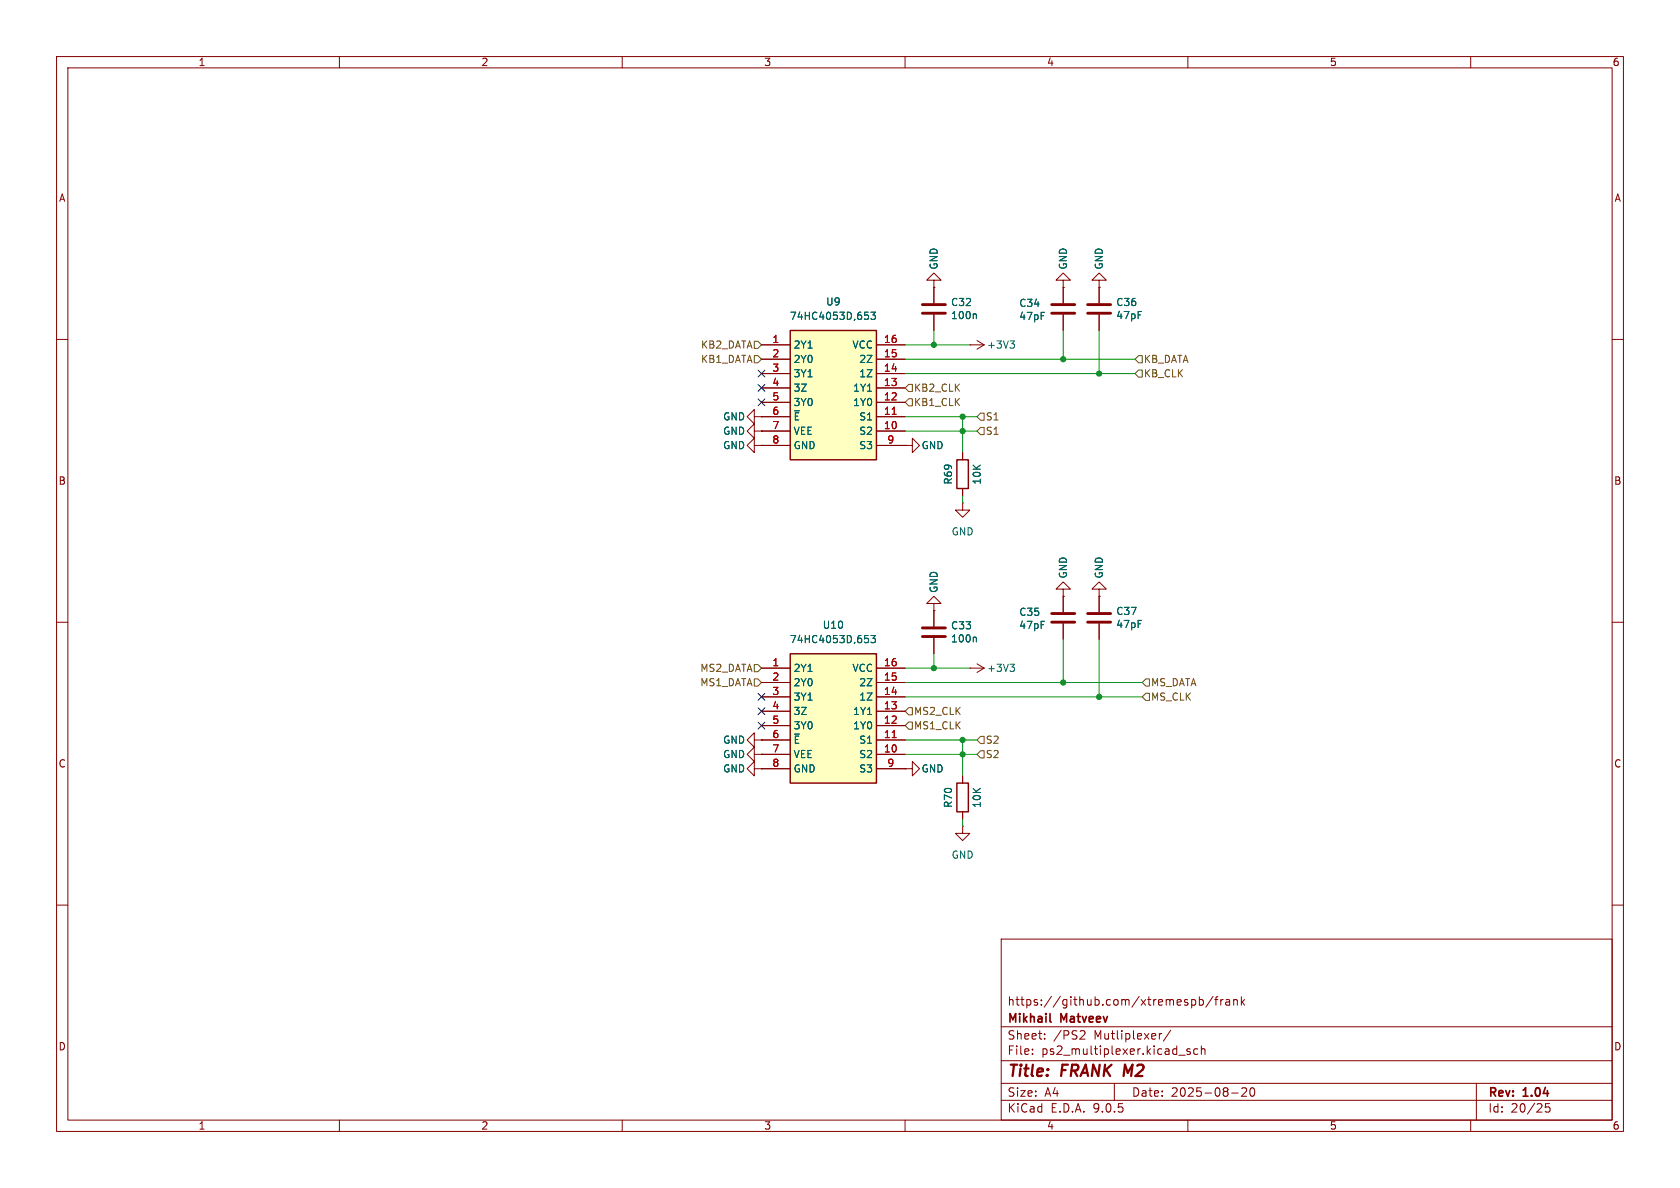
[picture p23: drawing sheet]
<svg xmlns="http://www.w3.org/2000/svg" width="297mm" height="210mm" viewBox="0 0 297 210" stroke-linecap="round" stroke-linejoin="round" font-family="sans-serif">
<defs><g id="words">
<g font-size="2.8" fill="#840000">
<text x="178" y="190.9">Title:</text>
<text x="187.7" y="190.9">FRANK M2</text>
</g>
<g font-size="2.1" fill="#840000">
<text x="178" y="178">https://github.com/xtremespb/frank</text>
<text x="178" y="184">Sheet:</text>
<text x="178" y="181.2">Mikhail</text>
<text x="186.2" y="184">/PS2</text>
<text x="187.6" y="181.2">Matveev</text>
<text x="193.5" y="184">Mutliplexer/</text>
<text x="178" y="186.7">File:</text>
<text x="184.1" y="186.7">ps2_multiplexer.kicad_sch</text>
<text x="178" y="196.9">KiCad</text>
<text x="178" y="194.1">Size:</text>
<text x="184.7" y="194.1">A4</text>
<text x="185.7" y="196.9">E.D.A.</text>
<text x="193.3" y="196.9">9.0.5</text>
<text x="200" y="194.1">Date:</text>
<text x="207" y="194.1">2025-08-20</text>
<text x="263" y="194.3">Rev:</text>
<text x="263" y="196.9">Id:</text>
<text x="267.1" y="196.9">20/25</text>
<text x="269.4" y="194.3">1.04</text>
</g>
<g font-size="1.8" fill="#840000">
<text x="35" y="11.9">1</text>
<text x="85" y="11.9">2</text>
<text x="135" y="11.9">3</text>
<text x="185" y="11.9">4</text>
<text x="235" y="11.9">5</text>
<text x="285" y="11.9">6</text>
<text x="10.3" y="35.9">A</text>
<text x="285.3" y="35.9">A</text>
<text x="10.3" y="85.9">B</text>
<text x="285.3" y="85.9">B</text>
<text x="10.3" y="135.9">C</text>
<text x="285.3" y="135.9">C</text>
<text x="10.3" y="185.9">D</text>
<text x="285.3" y="185.9">D</text>
<text x="35" y="199.9">1</text>
<text x="85" y="199.9">2</text>
<text x="135" y="199.9">3</text>
<text x="185" y="199.9">4</text>
<text x="235" y="199.9">5</text>
<text x="285" y="199.9">6</text>
</g>
<g font-size="1.8" fill="#006464">
<text x="166" y="47.8" transform="rotate(-90 166 47.8)">GND</text>
<text x="188.8" y="47.8" transform="rotate(-90 188.8 47.8)">GND</text>
<text x="195.2" y="47.8" transform="rotate(-90 195.2 47.8)">GND</text>
<text x="139.5" y="56.7">74HC4053D,653</text>
<text x="145.9" y="54.2">U9</text>
<text x="168" y="56.6">100n</text>
<text x="168" y="54.3">C32</text>
<text x="180.1" y="54.5">C34</text>
<text x="180.1" y="56.8">47pF</text>
<text x="197.2" y="54.3">C36</text>
<text x="197.2" y="56.6">47pF</text>
<text x="140.2" y="61.8">2Y1</text>
<text x="140.2" y="64.4">2Y0</text>
<text x="150.6" y="61.8">VCC</text>
<text x="151.8" y="64.4">2Z</text>
<text x="174.4" y="61.8">+3V3</text>
<text x="140.2" y="66.9">3Y1</text>
<text x="140.2" y="69.4">3Z</text>
<text x="140.2" y="72">3Y0</text>
<text x="150.7" y="69.4">1Y1</text>
<text x="150.7" y="72">1Y0</text>
<text x="151.8" y="66.9">1Z</text>
<text x="127.7" y="77.1">GND</text>
<text x="127.7" y="74.5">GND</text>
<text x="140.2" y="74.5">~{E}</text>
<text x="140.2" y="77.1">VEE</text>
<text x="151.8" y="74.5">S1</text>
<text x="151.8" y="77.1">S2</text>
<text x="127.7" y="79.6">GND</text>
<text x="140.2" y="79.6">GND</text>
<text x="151.8" y="79.6">S3</text>
<text x="162.8" y="79.6">GND</text>
<text x="168.5" y="85.8" transform="rotate(-90 168.5 85.8)">R69</text>
<text x="173.6" y="85.8" transform="rotate(-90 173.6 85.8)">10K</text>
<text x="168.1" y="94.8">GND</text>
<text x="166" y="104.9" transform="rotate(-90 166 104.9)">GND</text>
<text x="188.8" y="102.4" transform="rotate(-90 188.8 102.4)">GND</text>
<text x="195.2" y="102.4" transform="rotate(-90 195.2 102.4)">GND</text>
<text x="139.5" y="113.9">74HC4053D,653</text>
<text x="145.3" y="111.4">U10</text>
<text x="168" y="113.8">100n</text>
<text x="168" y="111.5">C33</text>
<text x="180.1" y="109.1">C35</text>
<text x="180.1" y="111.4">47pF</text>
<text x="197.2" y="108.9">C37</text>
<text x="197.2" y="111.2">47pF</text>
<text x="140.2" y="119">2Y1</text>
<text x="150.6" y="119">VCC</text>
<text x="174.4" y="119">+3V3</text>
<text x="140.2" y="121.5">2Y0</text>
<text x="140.2" y="124.1">3Y1</text>
<text x="151.8" y="121.5">2Z</text>
<text x="151.8" y="124.1">1Z</text>
<text x="127.7" y="131.7">GND</text>
<text x="140.2" y="126.6">3Z</text>
<text x="140.2" y="129.1">3Y0</text>
<text x="140.2" y="131.7">~{E}</text>
<text x="150.7" y="126.6">1Y1</text>
<text x="150.7" y="129.1">1Y0</text>
<text x="151.8" y="131.7">S1</text>
<text x="127.7" y="134.2">GND</text>
<text x="127.7" y="136.8">GND</text>
<text x="140.2" y="134.2">VEE</text>
<text x="140.2" y="136.8">GND</text>
<text x="151.8" y="134.2">S2</text>
<text x="151.8" y="136.8">S3</text>
<text x="162.8" y="136.8">GND</text>
<text x="168.5" y="142.9" transform="rotate(-90 168.5 142.9)">R70</text>
<text x="173.6" y="142.9" transform="rotate(-90 173.6 142.9)">10K</text>
<text x="168.1" y="152">GND</text>
</g>
<g font-size="1.8" fill="#725600">
<text x="123.8" y="61.8">KB2_DATA</text>
<text x="123.8" y="64.4">KB1_DATA</text>
<text x="202.1" y="64.4">KB_DATA</text>
<text x="161.5" y="69.4">KB2_CLK</text>
<text x="161.5" y="72">KB1_CLK</text>
<text x="202.1" y="66.9">KB_CLK</text>
<text x="174.2" y="74.5">S1</text>
<text x="174.2" y="77.1">S1</text>
<text x="123.7" y="119">MS2_DATA</text>
<text x="123.7" y="121.5">MS1_DATA</text>
<text x="203.4" y="121.5">MS_DATA</text>
<text x="203.4" y="124.1">MS_CLK</text>
<text x="161.5" y="126.6">MS2_CLK</text>
<text x="161.5" y="129.1">MS1_CLK</text>
<text x="174.2" y="131.7">S2</text>
<text x="174.2" y="134.2">S2</text>
</g>
<g font-size="1.8" fill="#a90000">
<text x="136.5" y="60.7">1</text>
<text x="136.5" y="63.2">2</text>
<text x="136.5" y="65.8">3</text>
<text x="156.2" y="60.7">16</text>
<text x="156.2" y="63.2">15</text>
<text x="156.2" y="65.8">14</text>
<text x="136.5" y="68.3">4</text>
<text x="136.5" y="70.9">5</text>
<text x="156.2" y="68.3">13</text>
<text x="156.2" y="70.9">12</text>
<text x="136.5" y="73.4">6</text>
<text x="136.5" y="75.9">7</text>
<text x="156.2" y="73.4">11</text>
<text x="156.2" y="75.9">10</text>
<text x="136.5" y="78.5">8</text>
<text x="156.8" y="78.5">9</text>
<text x="136.5" y="117.9">1</text>
<text x="156.2" y="117.9">16</text>
<text x="136.5" y="120.4">2</text>
<text x="136.5" y="122.9">3</text>
<text x="136.5" y="125.5">4</text>
<text x="156.2" y="120.4">15</text>
<text x="156.2" y="122.9">14</text>
<text x="156.2" y="125.5">13</text>
<text x="136.5" y="128">5</text>
<text x="136.5" y="130.6">6</text>
<text x="156.2" y="128">12</text>
<text x="156.2" y="130.6">11</text>
<text x="136.5" y="133.1">7</text>
<text x="136.5" y="135.6">8</text>
<text x="156.2" y="133.1">10</text>
<text x="156.8" y="135.6">9</text>
</g>
</g></defs>
<g fill="none" stroke="#840000" stroke-width=".18">
<path d="M10 10h277v190h-277zM12 12h273v186h-273zM60 10v2M110 10v2M160 10v2M210 10v2M260 10v2M10 60h2M285 60h2M10 110h2M188 104.1h1.2l-1.2-1.2-1.3 1.2h1.3v1.3M188 105.4h.1"/>
<path d="M194.3 105.4v2.8M194.3 110.2v2.8M285 110h2M133.3 133.4v-1.3l-1.2 1.3 1.2 1.2v-1.2h1.3M134.6 133.4h.1M10 160h2M177 166h108v32h-108zM210.7 176.8l.4-.1 .3 .3v.4l-.2 .2h-.5M212 176.8l.5-.1 .2 .3v.4l-.1 .2h-.6M212 176.2v1.5M214.5 176.1l-1.3 2M214.7 176.7h.6"/>
<path d="M215.3 176.2l-.3 .2v1.3M215.8 176.7v1M216.2 176.7l-.2 .1-.2 .2M216.7 176.8h.6l.1 .9M217.4 177.1h-.5a.29 .29 0 0 0-.2 .3 .29 .29 0 0 0 .2 .3l.5-.1M218.1 176.8l.2-.1 .4 .1v.9M218.1 176.7v1M219.5 176.2v1.5M219.6 177.1l.4 .6M220 176.7l-.5 .6M285 160h2M60 198v2"/>
<path d="M110 198v2M160 198v2M177 194.5h108M177 191.5h108M177 187.5h108M177 181.5h108M182.5 186.3v.1M182.5 185.5v.1M184.7 183.6v.1M184.7 182.8v.1M191.2 182.2l.5 .1 .1 .3-.9 1.1h.9M197 191.5v3"/>
<path d="M205 182.7v1M205.4 182.7l-.3 .1-.1 .2M207 182.1l-1.3 2M208.4 186.5h1.1M210 198v2M210.4 185.5l-.4-.1-.2 .2 .1 .2 .5 .2v.3h-.6M211.7 185.5l-.4-.1-.3 .3v.4l.2 .2h.5M212.4 185.5l.2-.1 .4 .1v.9M212.4 184.9v1.5M217.7 193.2h1.2M219.5 192.4l.6-.1 .2 .1 .1 .3-.9 1.1h.9M221.1 192.4l.2-.1a.81 .81 0 0 1 .6 .6 .81 .81 0 0 1-.3 .8l-.1 .1a.81 .81 0 0 1-.4-1.4z"/>
<path d="M260 198v2M261 191.5v6.5M274 195.1h-.8v.7l.2-.1h.5l.1 .3v.5l-.3 .1-.5-.1"/>
</g>
<path d="M185.6 180.5l.2 .2" fill="none" stroke="#840000" stroke-width=".3"/>
<path d="M192.3 108.5h4M192.3 110h4" fill="none" stroke="#840000" stroke-width=".51"/>
<path d="M139.7 58.4h15.2v22.9h-15.2z" fill="#ffffc2"/>
<path d="M139.7 58.4h15.2v22.9h-15.2z" fill="none" stroke="#840000" stroke-width=".25"/>
<g fill="none" stroke="#840000" stroke-width=".18">
<path d="M165.1 49.5h1.3l-1.3-1.2-1.3 1.2h1.3v1.3M165.1 50.8h.1M165.1 50.8v2.8M165.1 55.6v2.8M134.6 61h5.1M134.6 63.5h5.1M134.6 66h5.1M134.6 68.6h5.1M134.6 71.1h5.1M134.6 73.7h5.1M134.6 76.2h5.1M134.6 78.7h5.1"/>
<path d="M154.9 61h5.1M154.9 63.5h5.1M154.9 66h5.1M154.9 68.6h5.1M154.9 71.1h5.1M154.9 73.7h5.1M154.9 76.2h5.1M154.9 78.7h5.1M171.4 61h.1M171.4 61h2.6M172.7 60.2l1.3 .8M174 61l-1.3 .7"/>
<path d="M165.1 108v2.7M165.1 112.8v2.8M171.4 118.1h.1M171.4 118.1h2.6M172.7 117.3l1.3 .8M174 118.1l-1.3 .8M188 105.4v2.8M188 110.2v2.8M194.3 104.1h1.3l-1.3-1.2-1.3 1.2h1.3v1.3M194.3 105.4h.1M160 135.9h1.3v-1.3l1.3 1.3-1.3 1.3v-1.3M160 135.9h.1"/>
</g>
<path d="M157.7 73.2h.7" fill="none" stroke="#a90000" stroke-width=".18"/>
<path d="M152.9 55.2h.6M153 55.7h.3l.2 .2-.1 .5-.4 .1M154 55.2h.8l-.5 .5 .4 .1v.5l-.2 .2-.5-.2M172.4 55.5l.2 .2v.6M178.5 60.3h.8l-.4 .5M179.1 60.8l.2 .2v.3l-.2 .2M172.4 112.6l.2 .2v.7M178.5 117.4h.8l-.4 .5M179.1 117.9l.2 .2v.3l-.2 .3" fill="none" stroke="#006464" stroke-width=".18"/>
<path d="M163.1 53.8h4M163.1 55.4h4M163.1 111h4M163.1 112.5h4M185.9 108.5h4.1M185.9 110h4.1" fill="none" stroke="#840000" stroke-width=".51"/>
<path d="M139.7 115.6h15.2v22.8h-15.2z" fill="#ffffc2"/>
<path d="M169.2 81.3h2v5.1h-2zM139.7 115.6h15.2v22.8h-15.2zM169.2 138.4h2v5.1h-2z" fill="none" stroke="#840000" stroke-width=".25"/>
<g fill="none" stroke="#840000" stroke-width=".18">
<path d="M165.1 50.8h.1M165.1 50.8v2.8M165.1 55.6v2.8M188 49.5h1.2l-1.2-1.2-1.3 1.2h1.3v1.3M188 50.8h.1M188 50.8v2.8M188 55.6v2.8M194.3 49.5h1.3l-1.3-1.2-1.3 1.2h1.3v1.3M194.3 50.8h.1M194.3 50.8v2.8M194.3 55.6v2.8M133.3 78.7v-1.2l-1.2 1.2 1.2 1.3v-1.3h1.3"/>
<path d="M133.3 76.2v-1.3l-1.2 1.3 1.2 1.3v-1.3h1.3M133.3 73.7v-1.3l-1.2 1.3 1.2 1.2v-1.2h1.3M134.6 78.7h.1M134.6 76.2h.1M134.6 73.7h.1M134.6 61h5.1M134.6 63.5h5.1M134.6 66h5.1M134.6 68.6h5.1M134.6 71.1h5.1M134.6 73.7h5.1M134.6 76.2h5.1"/>
<path d="M134.6 78.7h5.1M154.9 61h5.1M154.9 63.5h5.1M154.9 66h5.1M154.9 68.6h5.1M154.9 71.1h5.1M154.9 73.7h5.1M154.9 76.2h5.1M154.9 78.7h5.1M160 78.7h1.3v-1.2l1.3 1.2-1.3 1.3v-1.3M160 78.7h.1M170.2 88.9v1.3h1.2l-1.2 1.2-1.3-1.2h1.3"/>
<path d="M170.2 88.9h.1M170.2 80v1.3M170.2 86.4v1.2M134.6 118.1h5.1M154.9 118.1h5.1M165.1 106.7h1.3l-1.3-1.3-1.3 1.3h1.3v1.3M165.1 108h.1M165.1 108v2.7M165.1 112.8v2.8M188 105.4h.1M188 105.4v2.8M188 110.2v2.8"/>
<path d="M194.3 105.4h.1M194.3 105.4v2.8M194.3 110.2v2.8M133.3 135.9v-1.3l-1.2 1.3 1.2 1.3v-1.3h1.3M133.3 130.8v-1.3l-1.2 1.3 1.2 1.3v-1.3h1.3M134.6 135.9h.1M134.6 130.8h.1M134.6 133.4h.1M134.6 120.7h5.1M134.6 123.2h5.1M134.6 125.7h5.1M134.6 128.3h5.1"/>
<path d="M134.6 130.8h5.1M134.6 133.4h5.1M134.6 135.9h5.1M154.9 120.7h5.1M154.9 123.2h5.1M154.9 125.7h5.1M154.9 128.3h5.1M154.9 130.8h5.1M154.9 133.4h5.1M154.9 135.9h5.1M160 135.9h.1M170.2 137.2v1.2"/>
<path d="M170.2 146.1v1.2h1.2l-1.2 1.3-1.3-1.3h1.3M170.2 146.1h.1M170.2 143.5v1.3"/>
</g>
<path d="M157.7 73.2h.7M157.7 130.4h.7" fill="none" stroke="#a90000" stroke-width=".18"/>
<path d="M152.9 55.2h.6M153 55.7h.3l.2 .2-.1 .5-.4 .1M154 55.2h.8l-.5 .5 .4 .1v.5l-.2 .2-.5-.2M172.4 55.5l.2 .2v.6M152.9 112.3h.6M153 112.8h.3l.2 .3-.1 .4-.4 .1M154 112.3h.8l-.5 .5 .4 .1v.6l-.2 .1-.5-.1M172.4 112.6l.2 .2v.7" fill="none" stroke="#006464" stroke-width=".18"/>
<path d="M185.9 53.8h4.1M185.9 55.4h4.1M192.3 53.8h4M192.3 55.4h4" fill="none" stroke="#840000" stroke-width=".51"/>
<g fill="none" stroke="#725600" stroke-width=".18">
<path d="M133.3 60.3h.7l.6 .7-.6 .6h-.7zM133.3 62.9h.7l.6 .6-.6 .6h-.7zM160.7 67.9h.6v1.3h-.6l-.7-.6zM160.7 70.5h.6v1.3h-.6l-.7-.7zM173.4 73h.6v1.3h-.6l-.7-.6zM173.4 75.6h.6v1.2h-.6l-.7-.6zM201.3 62.9h.6v1.2h-.6l-.6-.6zM201.3 65.4h.6v1.3h-.6l-.6-.7zM133.3 117.5h.7l.6 .6-.6 .6h-.7zM133.3 120h.7l.6 .7-.6 .6h-.7zM160.7 125.1h.6v1.3h-.6l-.7-.7zM160.7 127.6h.6v1.3h-.6l-.7-.6z"/>
<path d="M173.4 132.7h.6v1.3h-.6l-.7-.6zM173.4 130.2h.6v1.2h-.6l-.7-.6zM202.6 120h.6v1.3h-.6l-.7-.6zM202.6 122.6h.6v1.2h-.6l-.7-.6z"/>
</g>
<g fill="none" stroke="#009600" stroke-width=".18">
<path d="M165.1 58.4v2.6M188 58.4v5.1M194.3 58.4v7.6M160 66h40.7M160 73.7h12.7M160 76.2h12.7M160 63.5h40.7M160 61h11.4M170.2 73.7v6.3M170.2 87.6v1.3M160 118.1h11.4M165.1 115.6v2.5"/>
<path d="M188 113v7.7M194.3 113v10.2M160 130.8h12.7M160 120.7h41.9M160 133.4h12.7M160 123.2h41.9M170.2 130.8v6.4M170.2 144.8v1.3"/>
</g>
<path d="M134 70.5l1.2 1.2M134 65.4l1.2 1.2M134 68l1.2 1.2M135.2 70.5l-1.2 1.2M135.2 65.4l-1.2 1.2M135.2 68l-1.2 1.2M134 127.7l1.2 1.2M134 125.1l1.2 1.2M134 122.6l1.2 1.2M135.2 127.7l-1.2 1.2M135.2 125.1l-1.2 1.2M135.2 122.6l-1.2 1.2" fill="none" stroke="#000084" stroke-width=".18"/>
<g fill="#009600" stroke="#009600" stroke-width=".18">
<circle cx="170.2" cy="76.2" r=".46"/>
<circle cx="188" cy="63.5" r=".46"/>
<circle cx="165.1" cy="61" r=".46"/>
<circle cx="194.3" cy="66" r=".46"/>
<circle cx="170.2" cy="73.7" r=".46"/>
<circle cx="165.1" cy="118.1" r=".46"/>
<circle cx="170.2" cy="133.4" r=".46"/>
<circle cx="170.2" cy="130.8" r=".46"/>
<circle cx="194.3" cy="123.2" r=".46"/>
<circle cx="188" cy="120.7" r=".46"/>
</g>
<use href="#words"/>
</svg>
